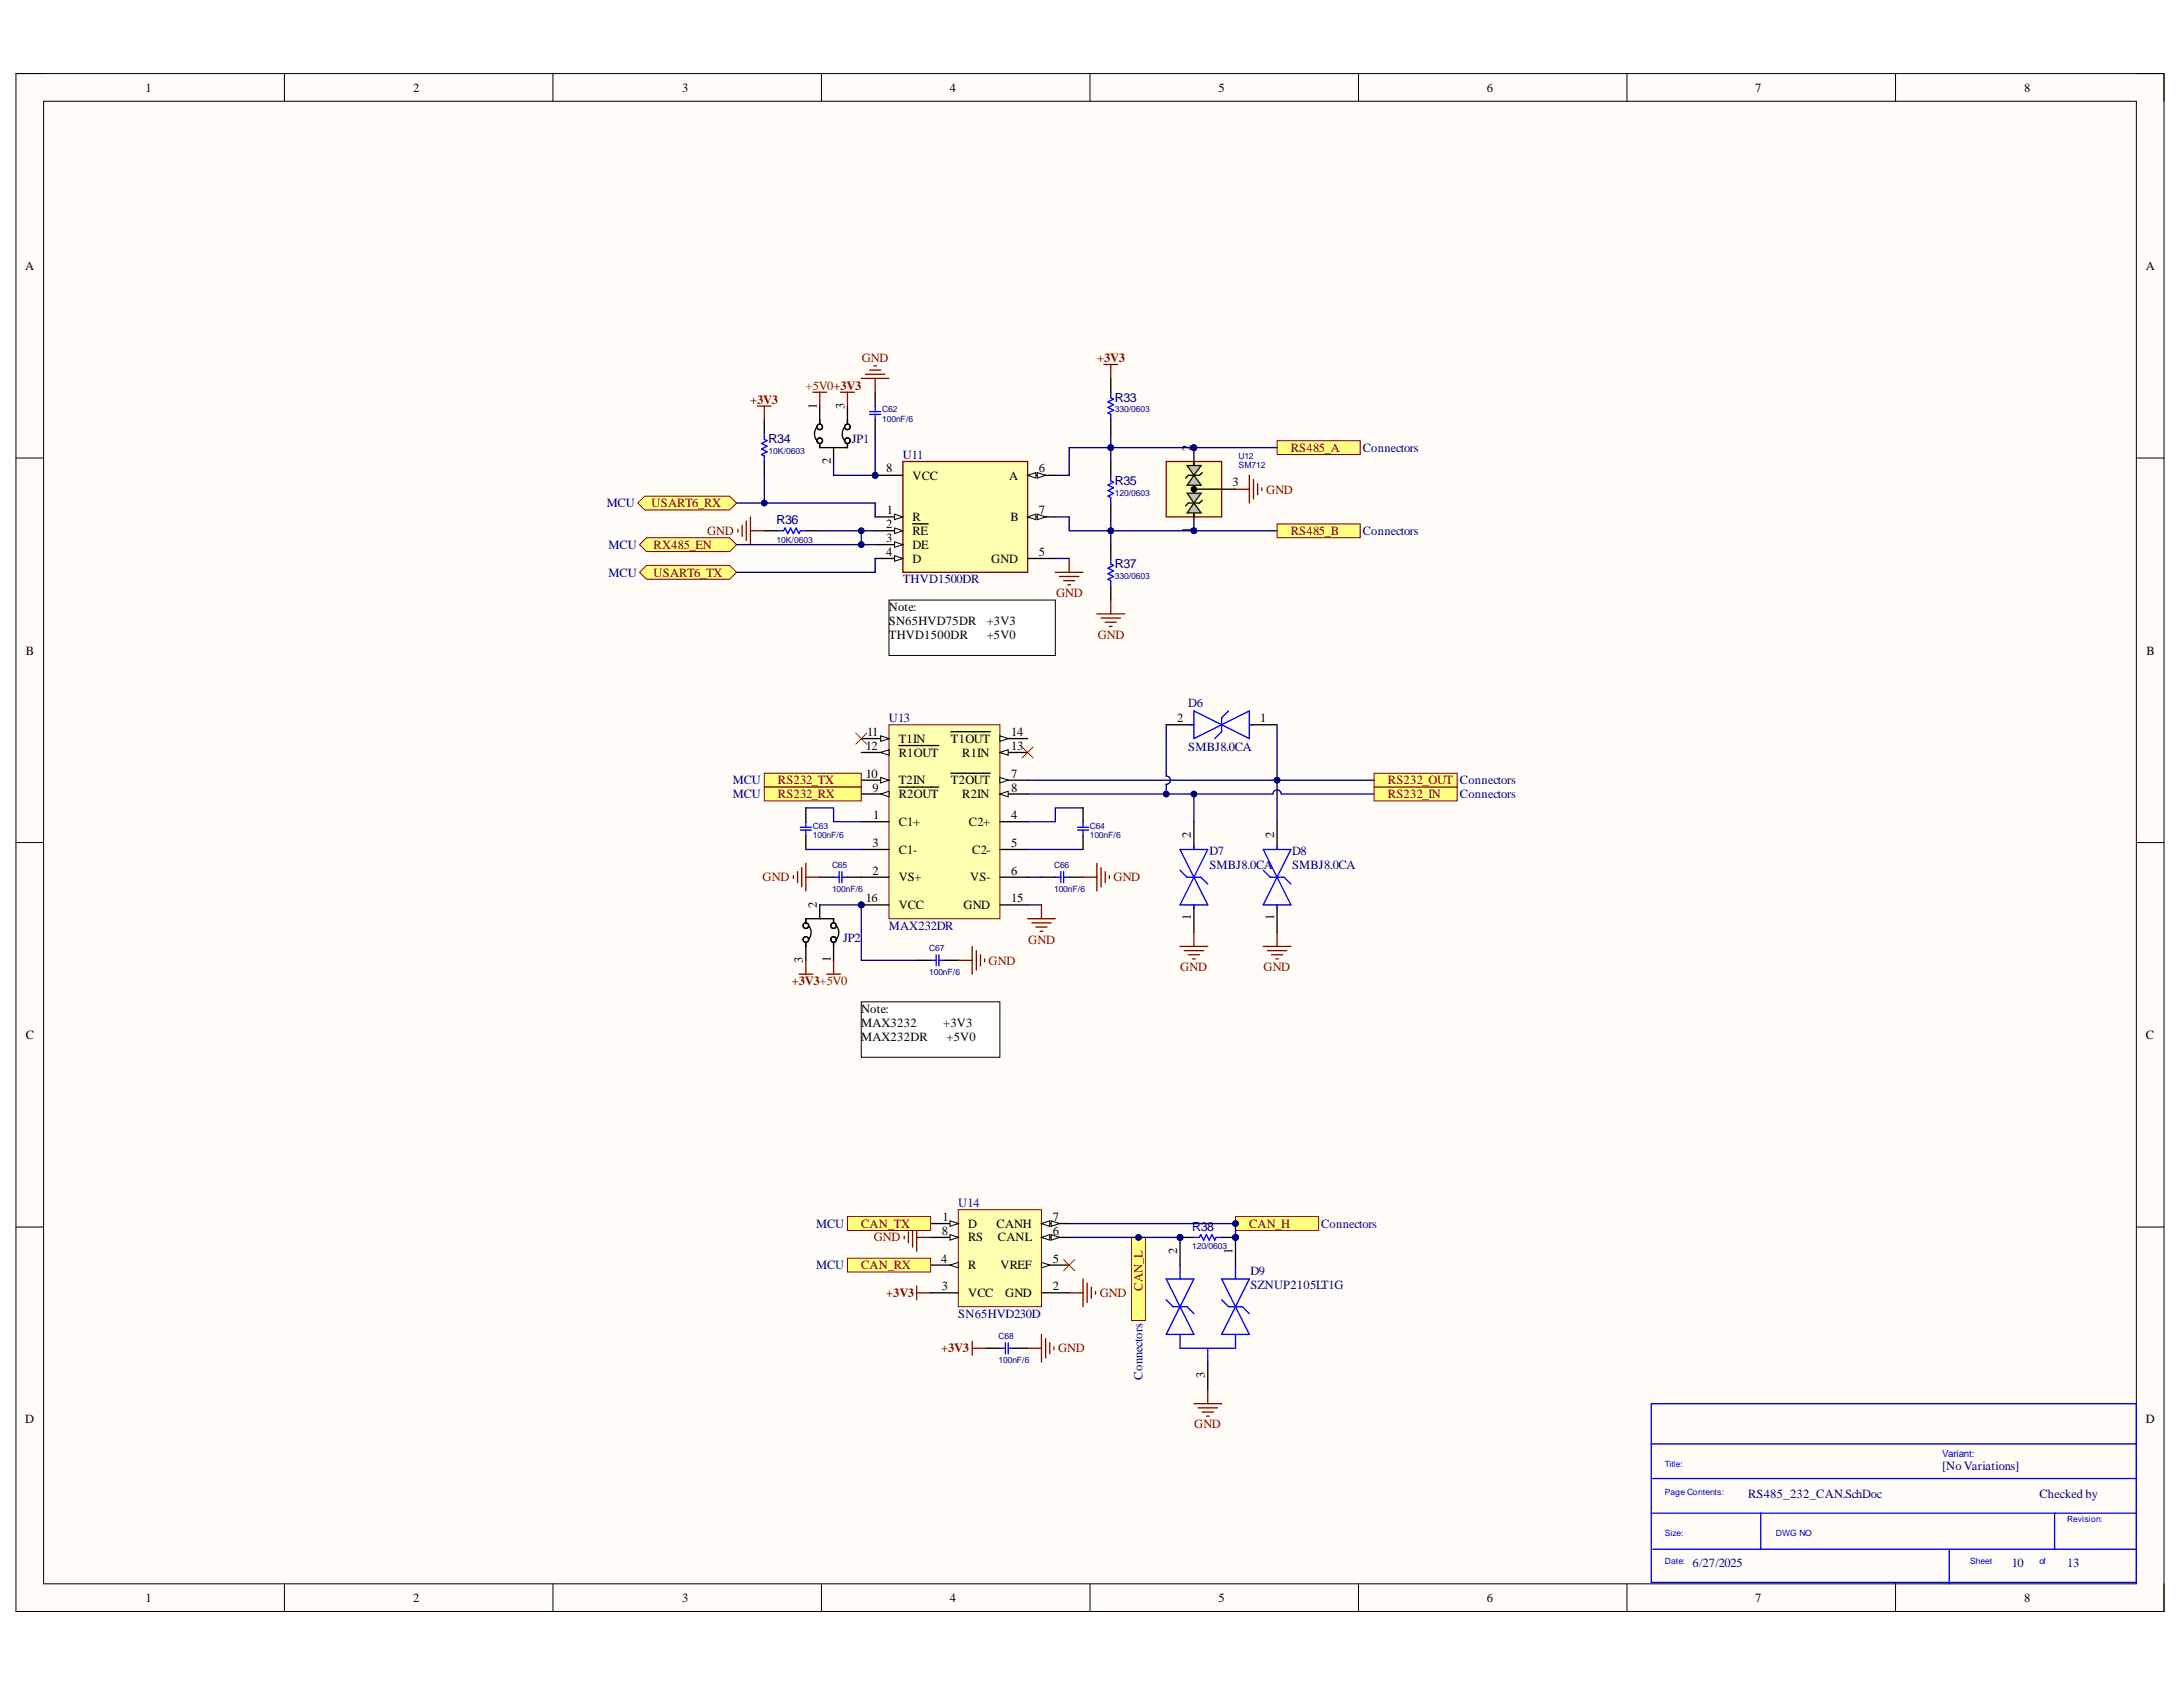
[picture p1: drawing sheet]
<svg xmlns="http://www.w3.org/2000/svg" width="279mm" height="216mm" viewBox="0 0 279 216" stroke-linecap="round" stroke-linejoin="round" font-family="sans-serif">
<defs><g id="words">
<g font-size="1.6">
<text x="18.6" y="11.8">1</text>
<text x="52.9" y="11.8">2</text>
<text x="87.3" y="11.8">3</text>
<text x="121.5" y="11.8">4</text>
<text x="156" y="11.8">5</text>
<text x="190.3" y="11.8">6</text>
<text x="224.7" y="11.8">7</text>
<text x="259.1" y="11.8">8</text>
<text x="3.2" y="34.6">A</text>
<text x="274.6" y="34.6">A</text>
<text x="104.5" y="52.3" transform="rotate(-90 104.5 52.3)">1</text>
<text x="108.1" y="52.3" transform="rotate(-90 108.1 52.3)">3</text>
<text x="106.3" y="59.4" transform="rotate(-90 106.3 59.4)">2</text>
<text x="152.4" y="57.7" transform="rotate(-90 152.4 57.7)">2</text>
<text x="113.4" y="60.5">8</text>
<text x="113.5" y="65.8">1</text>
<text x="116.8" y="61.4">VCC</text>
<text x="129.2" y="61.4">A</text>
<text x="133" y="60.5">6</text>
<text x="133" y="65.8">7</text>
<text x="157.8" y="62.2">3</text>
<text x="113.4" y="67.6">2</text>
<text x="113.4" y="71.1">4</text>
<text x="113.4" y="69.3">3</text>
<text x="116.8" y="68.5">RE</text>
<text x="116.8" y="70.3">DE</text>
<text x="116.8" y="66.7">R</text>
<text x="129.3" y="66.7">B</text>
<text x="133" y="71.1">5</text>
<text x="152.4" y="68.2" transform="rotate(-90 152.4 68.2)">1</text>
<text x="116.8" y="72">D</text>
<text x="126.9" y="72">GND</text>
<text x="3.3" y="83.8">B</text>
<text x="113.8" y="78.2">Note:</text>
<text x="113.8" y="80">SN65HVD75DR</text>
<text x="113.8" y="81.8">THVD1500DR</text>
<text x="126.3" y="81.8">+5V0</text>
<text x="126.3" y="80">+3V3</text>
<text x="274.7" y="83.8">B</text>
<text x="110.8" y="96">12</text>
<text x="111" y="94.2">11</text>
<text x="115" y="95">T1IN</text>
<text x="121.7" y="95">T1OUT</text>
<text x="129.4" y="96">13</text>
<text x="129.4" y="94.2">14</text>
<text x="150.6" y="92.4">2</text>
<text x="161.3" y="92.4">1</text>
<text x="110.8" y="99.5">10</text>
<text x="111.7" y="101.3">9</text>
<text x="115" y="100.4">T2IN</text>
<text x="115" y="96.8">R1OUT</text>
<text x="121.7" y="100.4">T2OUT</text>
<text x="123.2" y="96.8">R1IN</text>
<text x="129.4" y="99.5">7</text>
<text x="129.4" y="101.3">8</text>
<text x="111.7" y="104.9">1</text>
<text x="115" y="105.7">C1+</text>
<text x="115" y="102.1">R2OUT</text>
<text x="123.2" y="102.1">R2IN</text>
<text x="124" y="105.7">C2+</text>
<text x="129.4" y="104.9">4</text>
<text x="152.4" y="107.3" transform="rotate(-90 152.4 107.3)">2</text>
<text x="163.1" y="107.3" transform="rotate(-90 163.1 107.3)">2</text>
<text x="111.7" y="112">2</text>
<text x="111.7" y="108.4">3</text>
<text x="115" y="112.8">VS+</text>
<text x="115" y="109.2">C1-</text>
<text x="124.2" y="112.8">VS-</text>
<text x="124.4" y="109.2">C2-</text>
<text x="129.4" y="108.4">5</text>
<text x="129.4" y="112">6</text>
<text x="104.5" y="116.2" transform="rotate(-90 104.5 116.2)">2</text>
<text x="110.8" y="115.4">16</text>
<text x="115" y="116.4">VCC</text>
<text x="123.3" y="116.4">GND</text>
<text x="129.4" y="115.4">15</text>
<text x="152.4" y="117.8" transform="rotate(-90 152.4 117.8)">1</text>
<text x="163.1" y="117.8" transform="rotate(-90 163.1 117.8)">1</text>
<text x="102.8" y="123.2" transform="rotate(-90 102.8 123.2)">3</text>
<text x="106.3" y="123.1" transform="rotate(-90 106.3 123.1)">1</text>
<text x="110.2" y="129.6">Note:</text>
<text x="110.2" y="131.4">MAX3232</text>
<text x="120.7" y="131.4">+3V3</text>
<text x="3.3" y="133">C</text>
<text x="110.2" y="133.2">MAX232DR</text>
<text x="121.1" y="133.2">+5V0</text>
<text x="274.6" y="133">C</text>
<text x="120.4" y="161.6">4</text>
<text x="120.5" y="158">8</text>
<text x="120.6" y="156.3">1</text>
<text x="123.9" y="157.1">D</text>
<text x="123.9" y="158.9">RS</text>
<text x="127.6" y="157.1">CANH</text>
<text x="127.7" y="158.9">CANL</text>
<text x="134.7" y="161.6">5</text>
<text x="134.7" y="158">6</text>
<text x="134.7" y="156.3">7</text>
<text x="150.6" y="160.5" transform="rotate(-90 150.6 160.5)">2</text>
<text x="157.8" y="160.5" transform="rotate(-90 157.8 160.5)">1</text>
<text x="120.5" y="165.1">3</text>
<text x="123.9" y="166">VCC</text>
<text x="123.9" y="162.4">R</text>
<text x="128.1" y="162.4">VREF</text>
<text x="128.7" y="166">GND</text>
<text x="134.7" y="165.1">2</text>
<text x="154.2" y="176.4" transform="rotate(-90 154.2 176.4)">3</text>
<text x="3.2" y="182.1">D</text>
<text x="274.6" y="182.1">D</text>
<text x="18.6" y="205">1</text>
<text x="52.9" y="205">2</text>
<text x="87.3" y="205">3</text>
<text x="121.5" y="205">4</text>
<text x="156" y="205">5</text>
<text x="190.3" y="205">6</text>
<text x="224.7" y="205">7</text>
<text x="259.1" y="205">8</text>
</g>
<g font-size="1.6" fill="#800000">
<text x="110.3" y="46.3">GND</text>
<text x="165.2" y="57.8">RS485_A</text>
<text x="83.4" y="64.9">USART6_RX</text>
<text x="162.1" y="63.2">GND</text>
<text x="83.7" y="70.3">RX485_EN</text>
<text x="90.5" y="68.5">GND</text>
<text x="165.2" y="68.5">RS485_B</text>
<text x="83.7" y="73.8">USART6_TX</text>
<text x="135.2" y="76.4">GND</text>
<text x="140.5" y="81.8">GND</text>
<text x="99.6" y="100.4">RS232_TX</text>
<text x="177.6" y="100.4">RS232_OUT Connectors</text>
<text x="99.6" y="102.1">RS232_RX</text>
<text x="177.6" y="102.1">RS232_IN</text>
<text x="97.6" y="112.8">GND</text>
<text x="142.5" y="112.8">GND</text>
<text x="126.5" y="123.5">GND</text>
<text x="131.6" y="120.7">GND</text>
<text x="151.1" y="124.3">GND</text>
<text x="161.7" y="124.3">GND</text>
<text x="110.2" y="157.1">CAN_TX</text>
<text x="111.8" y="158.9">GND</text>
<text x="159.9" y="157.1">CAN_H</text>
<text x="110.2" y="162.4">CAN_RX</text>
<text x="140.7" y="166">GND</text>
<text x="146.2" y="165.2" transform="rotate(-90 146.2 165.2)">CAN_L</text>
<text x="135.4" y="173.1">GND</text>
<text x="152.8" y="182.8">GND</text>
</g>
<g font-size="1.6" fill="#980000">
<text x="140.4" y="46.3">+3V3</text>
<text x="96" y="51.7">+3V3</text>
<text x="103.1" y="49.9">+5V0+3V3</text>
<text x="101.3" y="126.1">+3V3+5V0</text>
<text x="113.4" y="166">+3V3</text>
<text x="120.4" y="173.1">+3V3</text>
</g>
<g font-size="1.6" fill="#000080">
<text x="142.7" y="51.5">R33</text>
<text x="98.4" y="56.7">R34</text>
<text x="109" y="56.7">JP1</text>
<text x="115.5" y="58.7">U11</text>
<text x="174.4" y="57.8">Connectors</text>
<text x="77.6" y="64.9">MCU</text>
<text x="142.7" y="62.1">R35</text>
<text x="77.9" y="70.3">MCU</text>
<text x="99.4" y="67.1">R36</text>
<text x="174.4" y="68.5">Connectors</text>
<text x="77.9" y="73.8">MCU</text>
<text x="115.5" y="74.7">THVD1500DR</text>
<text x="142.7" y="72.7">R37</text>
<text x="113.8" y="92.4">U13</text>
<text x="152.1" y="90.5">D6</text>
<text x="93.8" y="100.4">MCU</text>
<text x="152.1" y="96.1">SMBJ8.0CA</text>
<text x="93.8" y="102.1">MCU</text>
<text x="186.8" y="102.1">Connectors</text>
<text x="154.8" y="109.4">D7</text>
<text x="154.8" y="111.2">SMBJ8.0CA</text>
<text x="165.4" y="109.4">D8</text>
<text x="165.4" y="111.2">SMBJ8.0CA</text>
<text x="113.8" y="119">MAX232DR</text>
<text x="107.9" y="120.6">JP2</text>
<text x="122.6" y="154.5">U14</text>
<text x="104.5" y="157.1">MCU</text>
<text x="152.6" y="157.5">R38</text>
<text x="169.1" y="157.1">Connectors</text>
<text x="104.5" y="162.4">MCU</text>
<text x="160" y="163.2">D9</text>
<text x="160" y="165">SZNUP2105LT1G</text>
<text x="122.6" y="168.7">SN65HVD230D</text>
<text x="146.2" y="176.6" transform="rotate(-90 146.2 176.6)">Connectors</text>
<text x="223.7" y="191.7">RS485_232_CAN.SchDoc</text>
<text x="248.6" y="188.1">[No Variations]</text>
<text x="261" y="191.7">Checked by</text>
<text x="216.6" y="200.6">6/27/2025</text>
<text x="257.5" y="200.6">10</text>
<text x="264.6" y="200.6">13</text>
</g>
<text font-size="1.3" fill="#00f" x="248.6" y="186.5">Variant:</text>
<g font-size="1.1" fill="#000080">
<text x="112.9" y="52.8">C62</text>
<text x="142.7" y="52.8">330/0603</text>
<text x="98.4" y="58.1">10K/0603</text>
<text x="112.9" y="54">100nF/6</text>
<text x="158.5" y="58.7">U12</text>
<text x="158.5" y="59.9">SM712</text>
<text x="142.7" y="63.4">120/0603</text>
<text x="99.4" y="69.5">10K/0603</text>
<text x="142.7" y="74.1">330/0603</text>
<text x="104" y="107.2">100nF/6</text>
<text x="104" y="106">C63</text>
<text x="139.5" y="107.2">100nF/6</text>
<text x="139.5" y="106">C64</text>
<text x="106.5" y="111.1">C65</text>
<text x="134.9" y="111.1">C66</text>
<text x="106.5" y="114.2">100nF/6</text>
<text x="134.9" y="114.2">100nF/6</text>
<text x="118.9" y="124.8">100nF/6</text>
<text x="118.9" y="121.8">C67</text>
<text x="152.6" y="159.9">120/0603</text>
<text x="127.8" y="171.4">C68</text>
<text x="127.8" y="174.4">100nF/6</text>
</g>
<g font-size="1.1" fill="#00f">
<text x="213.1" y="187.7">Title:</text>
<text x="213.1" y="191.3">Page Contents:</text>
<text x="213.1" y="196.6">Size:</text>
<text x="227.3" y="196.6">DWG NO</text>
<text x="264.6" y="194.8">Revision:</text>
<text x="213.1" y="200.1">Date:</text>
<text x="252.1" y="200.1">Sheet</text>
<text x="261" y="200.1">of</text>
</g>
</g></defs>
<path d="M2 9.4h275v196.8h-275z" fill-rule="evenodd" fill="#fffcf8"/>
<path d="M2 9.4h275v196.8h-275z" fill="none" stroke="#000" stroke-width=".13"/>
<path d="M5.6 13h267.8v189.7h-267.8z" fill-rule="evenodd" fill="#fffcf8"/>
<g fill="none" stroke="#000" stroke-width=".13">
<path d="M2 9.4h3.6M5.6 13h267.8v189.7h-267.8zM36.4 9.4v3.6M70.8 9.4v3.6M105.1 9.4v3.6M139.5 9.4v3.6M173.9 9.4v3.6M208.2 9.4v3.6M242.6 9.4v3.6M273.4 9.4h3.6v3.6M2 58.6h3.6M273.4 58.6h3.6"/>
<path d="M2 107.8h3.6M273.4 107.8h3.6M2 157h3.6M273.4 157h3.6M36.4 202.7v3.5M70.8 202.7v3.5M105.1 202.7v3.5M139.5 202.7v3.5M173.9 202.7v3.5M208.2 202.7v3.5M242.6 202.7v3.5M277 202.7v3.5"/>
</g>
<path d="M211.3 179.6h62.1v22.9h-62.1zM211.3 184.8h62.1M211.3 193.6h62.1M211.5 198.3h61.9M211.5 189.2h61.9M225.4 193.6v4.7M249.5 198.3v4.4M263 193.6v4.7" fill="none" stroke="#00f" stroke-width=".17"/>
<path d="M94.4 67.8v.3M95 67.2v1.4M95.5 66.7v2.5M96 66.2v3.5M96 67.9h1.8" fill="none" stroke="#800000" stroke-width=".17"/>
<path d="M81.9 73.2l.8-.8h10.7l.9 .8-.9 .9h-10.7z" fill-rule="evenodd" fill="#ffff80"/>
<path d="M81.9 73.2l.8-.8h10.7l.9 .8-.9 .9h-10.7z" fill="none" stroke="#800000" stroke-width=".13"/>
<path d="M81.6 64.4l.9-.9h10.9l.9 .9-.9 .9h-10.9z" fill-rule="evenodd" fill="#ffff80"/>
<path d="M81.6 64.4l.9-.9h10.9l.9 .9-.9 .9h-10.9z" fill="none" stroke="#800000" stroke-width=".13"/>
<path d="M97.8 53.7v1.8M97.8 59.1v1.7" fill="none" stroke="#000" stroke-width=".17"/>
<path d="M97.8 55.5v.7l.4 .2-.7 .4 .7 .3-.7 .4 .7 .3-.7 .4 .3 .2v.7" fill="none" stroke="#00f" stroke-width=".17"/>
<path d="M96.9 52h1.8M97.8 52v1.7" fill="none" stroke="#980000" stroke-width=".17"/>
<path d="M81.9 69.7l.8-.9h10.7l.9 .9-.9 .9h-10.7z" fill-rule="evenodd" fill="#ffff80"/>
<path d="M81.9 69.7l.8-.9h10.7l.9 .9-.9 .9h-10.7z" fill="none" stroke="#800000" stroke-width=".13"/>
<path d="M142.2 48.4v1.8M142.2 53.7v1.8M142.2 59.1v1.7M97.8 67.9h1.8M103.1 67.9h1.8M142.2 64.4v1.8M142.2 69.7v1.8M142.2 75v1.8" fill="none" stroke="#000" stroke-width=".17"/>
<path d="M142.2 50.2v.7l.3 .2-.7 .3 .7 .4-.7 .3 .7 .4-.7 .4 .4 .1v.7M99.6 67.9h.7l.2-.3 .3 .7 .4-.7 .3 .7 .4-.7 .4 .7 .1-.4h.7M142.2 60.8v.7l.3 .2-.7 .4 .7 .3-.7 .4 .7 .3-.7 .4 .4 .2v.7M142.2 71.5v.7l.3 .2-.7 .3 .7 .4-.7 .3 .7 .4-.7 .3 .4 .2v.7" fill="none" stroke="#00f" stroke-width=".17"/>
<path d="M141.3 46.6h1.8M142.2 46.6v1.8" fill="none" stroke="#980000" stroke-width=".17"/>
<path d="M140.4 78.6h3.5M140.9 79.1h2.5M141.5 79.6h1.4M142.2 76.8v1.8M142 80.2h.3" fill="none" stroke="#800000" stroke-width=".17"/>
<circle cx="152.8" cy="67.9" r=".36" fill="#000080"/>
<circle cx="152.8" cy="67.9" r=".36" fill="none" stroke="#000080" stroke-width=".13"/>
<circle cx="152.8" cy="57.3" r=".35" fill="#000080"/>
<circle cx="152.8" cy="57.3" r=".35" fill="none" stroke="#000080" stroke-width=".13"/>
<path d="M149.3 59.1h7.1v7.1h-7.1z" fill-rule="evenodd" fill="#ffffb0"/>
<path d="M149.3 59.1h7.1v7.1h-7.1z" fill="none" stroke="#800000" stroke-width=".17"/>
<path d="M152.8 66.2v1.7" fill="none" stroke="#000" stroke-width=".17"/>
<circle cx="152.8" cy="67.9" r=".36" fill="#000080"/>
<circle cx="152.8" cy="67.9" r=".36" fill="none" stroke="#000080" stroke-width=".13"/>
<path d="M152.8 57.3v1.8" fill="none" stroke="#000" stroke-width=".17"/>
<circle cx="152.8" cy="57.3" r=".35" fill="#000080"/>
<circle cx="152.8" cy="57.3" r=".35" fill="none" stroke="#000080" stroke-width=".13"/>
<path d="M152.8 59.1v7.1M152.8 62.6h5.3M153.9 64l-.4 .4h-1.4l-.4 .3" fill="none" stroke="#000" stroke-width=".17"/>
<circle cx="152.8" cy="62.6" r=".35" fill="#000"/>
<circle cx="152.8" cy="62.6" r=".35" fill="none" stroke="#000" stroke-width=".13"/>
<path d="M151.9 63.1h1.8l-.9 1.3z" fill="#c0c0c0"/>
<path d="M151.9 63.1h1.8l-.9 1.3z" fill="none" stroke="#101010" stroke-width=".17"/>
<path d="M152.8 64.4l.9 1.2h-1.8z" fill="#c0c0c0"/>
<path d="M152.8 64.4l.9 1.2h-1.8z" fill="none" stroke="#101010" stroke-width=".17"/>
<path d="M152.8 59.1v3.5M153.9 60.5l-.4 .3h-1.4l-.4 .4" fill="none" stroke="#000" stroke-width=".17"/>
<path d="M151.9 59.6h1.8l-.9 1.2z" fill="#c0c0c0"/>
<path d="M151.9 59.6h1.8l-.9 1.2z" fill="none" stroke="#101010" stroke-width=".17"/>
<path d="M152.8 60.8l.9 1.3h-1.8z" fill="#c0c0c0"/>
<path d="M152.8 60.8l.9 1.3h-1.8z" fill="none" stroke="#101010" stroke-width=".17"/>
<g fill="none" stroke="#800000" stroke-width=".17">
<path d="M110.2 48.4h3.6M110.8 47.9h2.5M111.3 47.4h1.4M111.8 46.8h.4M112 48.4v1.8M135.1 73.2h3.5M135.6 73.8h2.5M136.1 74.3h1.5M136.7 74.8h.3M136.8 71.5v1.7M158.1 62.6h1.8M159.9 60.8v3.6"/>
<path d="M160.4 61.4v2.5M161 61.9v1.4M161.5 62.4v.4"/>
</g>
<path d="M111.3 53h1.4M111.3 52.7h1.4M112 52v.7M112 53v.7" fill="none" stroke="#00f" stroke-width=".17"/>
<path d="M112 50.2v1.8M112 53.7v1.8" fill="none" stroke="#000" stroke-width=".17"/>
<circle cx="112" cy="60.8" r=".35" fill="#000080"/>
<circle cx="112" cy="60.8" r=".35" fill="none" stroke="#000080" stroke-width=".13"/>
<path d="M115.6 59.1h15.9v14.1h-15.9z" fill-rule="evenodd" fill="#ffffb0"/>
<path d="M115.6 59.1h15.9v14.1h-15.9z" fill="none" stroke="#800000" stroke-width=".17"/>
<path d="M112 60.8h3.6" fill="none" stroke="#000" stroke-width=".17"/>
<circle cx="112" cy="60.8" r=".35" fill="#000080"/>
<circle cx="112" cy="60.8" r=".35" fill="none" stroke="#000080" stroke-width=".13"/>
<path d="M112 67.9h3.6" fill="none" stroke="#000" stroke-width=".17"/>
<path d="M114.5 67.6l1.1 .3-1.1 .4z" fill="#f8fcff"/>
<path d="M114.5 67.6l1.1 .3-1.1 .4z" fill="none" stroke="#000" stroke-width=".13"/>
<path d="M116.8 67h2M131.5 60.8h3.6" fill="none" stroke="#000" stroke-width=".17"/>
<path d="M131.5 60.8l1.1-.3v.7z" fill="#f8fcff"/>
<path d="M131.5 60.8l1.1-.3v.7z" fill="none" stroke="#000" stroke-width=".13"/>
<path d="M132.8 60.5l1 .3-1 .4z" fill="#f8fcff"/>
<path d="M132.8 60.5l1 .3-1 .4z" fill="none" stroke="#000" stroke-width=".13"/>
<path d="M131.5 66.2h3.6" fill="none" stroke="#000" stroke-width=".17"/>
<path d="M131.5 66.2l1.1-.4v.7z" fill="#f8fcff"/>
<path d="M131.5 66.2l1.1-.4v.7z" fill="none" stroke="#000" stroke-width=".13"/>
<path d="M132.8 65.8l1 .4-1 .3z" fill="#f8fcff"/>
<path d="M132.8 65.8l1 .4-1 .3z" fill="none" stroke="#000" stroke-width=".13"/>
<path d="M112 71.5h3.6" fill="none" stroke="#000" stroke-width=".17"/>
<path d="M114.5 71.1l1.1 .4-1.1 .3z" fill="#f8fcff"/>
<path d="M114.5 71.1l1.1 .4-1.1 .3z" fill="none" stroke="#000" stroke-width=".13"/>
<path d="M112 69.7h3.6" fill="none" stroke="#000" stroke-width=".17"/>
<path d="M114.5 69.3l1.1 .4-1.1 .4z" fill="#f8fcff"/>
<path d="M114.5 69.3l1.1 .4-1.1 .4z" fill="none" stroke="#000" stroke-width=".13"/>
<path d="M112 66.2h3.6" fill="none" stroke="#000" stroke-width=".17"/>
<path d="M114.5 65.8l1.1 .4-1.1 .3z" fill="#f8fcff"/>
<path d="M114.5 65.8l1.1 .4-1.1 .3z" fill="none" stroke="#000" stroke-width=".13"/>
<g fill="none" stroke="#000" stroke-width=".17">
<path d="M104.6 54.6l-.2 .3a1.36 1.36 0 0 0 .2 1.5M104.9 52v2.3M104.9 56.8v.5h3.6v-.5M106.7 57.3v1.8M108.1 54.6l-.1 .3a1.36 1.36 0 0 0 .1 1.5M108.5 52v2.3M131.5 71.5h3.6"/>
<circle cx="104.9" cy="56.4" r=".36"/>
<circle cx="104.9" cy="54.6" r=".35"/>
<circle cx="108.5" cy="56.4" r=".36"/>
<circle cx="108.5" cy="54.6" r=".35"/>
</g>
<path d="M104 50.2h1.8M104.9 50.2v1.8M107.6 50.2h1.8M108.5 50.2v1.8" fill="none" stroke="#980000" stroke-width=".17"/>
<path d="M113.8 76.8h21.3v7.1h-21.3z" fill-rule="evenodd" fill="#fff"/>
<path d="M113.8 76.8h21.3v7.1h-21.3z" fill="none" stroke="#000" stroke-width=".13"/>
<path d="M102.3 124.7h1.7M103.1 122.9v1.8M105.8 124.7h1.8M106.7 122.9v1.8" fill="none" stroke="#980000" stroke-width=".17"/>
<g fill="none" stroke="#000" stroke-width=".17">
<path d="M103.1 118.1v-.5h3.6v.5M103.5 118.5a1.42 1.42 0 0 1 0 1.7M104.9 115.8v1.8M107 118.5a1.42 1.42 0 0 1 0 1.7M103.1 120.6v2.3M106.7 120.6v2.3"/>
<circle cx="103.1" cy="118.5" r=".35"/>
<circle cx="106.7" cy="118.5" r=".35"/>
<circle cx="103.1" cy="120.2" r=".36"/>
<circle cx="106.7" cy="120.2" r=".36"/>
</g>
<circle cx="110.2" cy="115.8" r=".35" fill="#000080"/>
<circle cx="110.2" cy="115.8" r=".35" fill="none" stroke="#000080" stroke-width=".13"/>
<path d="M113.8 92.8h14.2v24.8h-14.2z" fill-rule="evenodd" fill="#ffffb0"/>
<path d="M113.8 92.8h14.2v24.8h-14.2z" fill="none" stroke="#800000" stroke-width=".13"/>
<path d="M110.2 105.2h3.6M110.2 112.3h3.6M110.2 108.7h3.6M110.2 115.8h3.6M128 105.2h3.5M128 112.3h3.5M128 108.7h3.5M128 115.8h3.5" fill="none" stroke="#000" stroke-width=".17"/>
<circle cx="110.2" cy="115.8" r=".35" fill="#000080"/>
<circle cx="110.2" cy="115.8" r=".35" fill="none" stroke="#000080" stroke-width=".13"/>
<path d="M128 99.8h3.5" fill="none" stroke="#000" stroke-width=".17"/>
<path d="M128 99.5l1 .3-1 .4z" fill="#f8fcff"/>
<path d="M128 99.5l1 .3-1 .4z" fill="none" stroke="#000" stroke-width=".13"/>
<path d="M121.7 99h5M128 101.6h3.5" fill="none" stroke="#000" stroke-width=".17"/>
<path d="M128 101.6l1-.3v.7z" fill="#f8fcff"/>
<path d="M128 101.6l1-.3v.7z" fill="none" stroke="#000" stroke-width=".13"/>
<path d="M110.2 101.6h3.6" fill="none" stroke="#000" stroke-width=".17"/>
<path d="M112.7 101.6l1.1-.3v.7z" fill="#f8fcff"/>
<path d="M112.7 101.6l1.1-.3v.7z" fill="none" stroke="#000" stroke-width=".13"/>
<path d="M110.2 99.8h3.6M115 100.7h5.1" fill="none" stroke="#000" stroke-width=".17"/>
<path d="M112.7 99.5l1.1 .3-1.1 .4z" fill="#f8fcff"/>
<path d="M112.7 99.5l1.1 .3-1.1 .4z" fill="none" stroke="#000" stroke-width=".13"/>
<path d="M110.2 94.5h3.6" fill="none" stroke="#000" stroke-width=".17"/>
<path d="M112.7 94.2l1.1 .3-1.1 .4z" fill="#f8fcff"/>
<path d="M112.7 94.2l1.1 .3-1.1 .4z" fill="none" stroke="#000" stroke-width=".13"/>
<path d="M110.2 96.3h3.6" fill="none" stroke="#000" stroke-width=".17"/>
<path d="M112.7 96.3l1.1-.4v.8z" fill="#f8fcff"/>
<path d="M112.7 96.3l1.1-.4v.8z" fill="none" stroke="#000" stroke-width=".13"/>
<path d="M115 95.4h5.1M128 96.3h3.5" fill="none" stroke="#000" stroke-width=".17"/>
<path d="M128 96.3l1-.4v.8z" fill="#f8fcff"/>
<path d="M128 96.3l1-.4v.8z" fill="none" stroke="#000" stroke-width=".13"/>
<path d="M128 94.5h3.5" fill="none" stroke="#000" stroke-width=".17"/>
<path d="M128 94.2l1 .3-1 .4z" fill="#f8fcff"/>
<path d="M128 94.2l1 .3-1 .4z" fill="none" stroke="#000" stroke-width=".13"/>
<path d="M121.7 93.6h5M117.3 122.9h1.8M120.9 122.9h1.8" fill="none" stroke="#000" stroke-width=".17"/>
<path d="M119.1 122.9h.7M119.8 122.2v1.4M120.2 122.9h.7M120.2 122.2v1.4" fill="none" stroke="#00f" stroke-width=".17"/>
<path d="M122.7 122.9h1.7M124.4 121.1v3.6M125 121.7v2.4M125.5 122.2v1.4M126 122.7v.4" fill="none" stroke="#800000" stroke-width=".17"/>
<path d="M110.2 128.2h17.8v7.1h-17.8z" fill-rule="evenodd" fill="#fff"/>
<path d="M110.2 128.2h17.8v7.1h-17.8z" fill="none" stroke="#000" stroke-width=".13"/>
<g fill="none" stroke="#800000" stroke-width=".17">
<path d="M101.5 112.1v.3M102.1 111.5v1.5M102.6 111v2.5M103.1 110.5v3.5M103.1 112.3h1.8M131.5 117.6h3.6M132.1 118.1h2.4M132.6 118.6h1.4M133.1 119.2h.4M133.3 115.8v1.8M138.6 112.3h1.8M140.4 110.5v3.5"/>
<path d="M140.9 111v2.5M141.5 111.5v1.5M142 112.1v.3"/>
</g>
<g fill="none" stroke="#00f" stroke-width=".17">
<path d="M102.4 106.2h1.4M102.4 105.9h1.4M103.1 105.2v.7M103.1 106.2v.7M106.7 112.3h.7M107.4 111.5v1.5M107.8 111.5v1.5M107.8 112.3h.7M135.1 112.3h.7M135.8 111.5v1.5M136.1 112.3h.7M136.1 111.5v1.5"/>
<path d="M137.9 106.2h1.4M137.9 105.9h1.4M138.6 105.2v.7M138.6 106.2v.7"/>
</g>
<path d="M103.1 103.4v1.8M103.1 106.9v1.8M104.9 112.3h1.8M108.5 112.3h1.7M133.3 112.3h1.8M136.8 112.3h1.8M138.6 103.4v1.8M138.6 106.9v1.8" fill="none" stroke="#000" stroke-width=".17"/>
<path d="M97.8 99h12.4v1.7h-12.4z" fill-rule="evenodd" fill="#ffff80"/>
<path d="M97.8 99h12.4v1.7h-12.4z" fill="none" stroke="#800000" stroke-width=".13"/>
<path d="M97.8 100.7h12.4v1.8h-12.4z" fill-rule="evenodd" fill="#ffff80"/>
<path d="M97.8 100.7h12.4v1.8h-12.4z" fill="none" stroke="#800000" stroke-width=".13"/>
<path d="M122.7 154.8h10.6v12.4h-10.6z" fill-rule="evenodd" fill="#ffffb0"/>
<path d="M122.7 154.8h10.6v12.4h-10.6z" fill="none" stroke="#800000" stroke-width=".13"/>
<path d="M119.1 156.6h3.6" fill="none" stroke="#000" stroke-width=".17"/>
<path d="M121.6 156.2l1.1 .4-1.1 .3z" fill="#f8fcff"/>
<path d="M121.6 156.2l1.1 .4-1.1 .3z" fill="none" stroke="#000" stroke-width=".13"/>
<path d="M119.1 165.5h3.6M119.1 161.9h3.6M133.3 165.5h3.5" fill="none" stroke="#000" stroke-width=".17"/>
<path d="M121.6 161.9l1.1-.3v.7z" fill="#f8fcff"/>
<path d="M121.6 161.9l1.1-.3v.7z" fill="none" stroke="#000" stroke-width=".13"/>
<path d="M133.3 161.9h3.5" fill="none" stroke="#000" stroke-width=".17"/>
<path d="M133.3 161.6l1.1 .3-1.1 .4z" fill="#f8fcff"/>
<path d="M133.3 161.6l1.1 .3-1.1 .4z" fill="none" stroke="#000" stroke-width=".13"/>
<path d="M133.3 158.4h3.5" fill="none" stroke="#000" stroke-width=".17"/>
<path d="M133.3 158.4l1.1-.4v.7z" fill="#f8fcff"/>
<path d="M133.3 158.4l1.1-.4v.7z" fill="none" stroke="#000" stroke-width=".13"/>
<path d="M134.5 158l1.1 .4-1.1 .3z" fill="#f8fcff"/>
<path d="M134.5 158l1.1 .4-1.1 .3z" fill="none" stroke="#000" stroke-width=".13"/>
<path d="M133.3 156.6h3.5" fill="none" stroke="#000" stroke-width=".17"/>
<path d="M133.3 156.6l1.1-.4v.7z" fill="#f8fcff"/>
<path d="M133.3 156.6l1.1-.4v.7z" fill="none" stroke="#000" stroke-width=".13"/>
<path d="M134.5 156.2l1.1 .4-1.1 .3z" fill="#f8fcff"/>
<path d="M134.5 156.2l1.1 .4-1.1 .3z" fill="none" stroke="#000" stroke-width=".13"/>
<path d="M119.1 158.4h3.6" fill="none" stroke="#000" stroke-width=".17"/>
<path d="M121.6 158l1.1 .4-1.1 .3z" fill="#f8fcff"/>
<path d="M121.6 158l1.1 .4-1.1 .3z" fill="none" stroke="#000" stroke-width=".13"/>
<circle cx="158.1" cy="158.4" r=".36" fill="#000080"/>
<circle cx="158.1" cy="158.4" r=".36" fill="none" stroke="#000080" stroke-width=".13"/>
<circle cx="151" cy="158.4" r=".36" fill="#000080"/>
<circle cx="151" cy="158.4" r=".36" fill="none" stroke="#000080" stroke-width=".13"/>
<path d="M149.3 163.7l3.5 7.1h-3.5l3.5-7.1zM149.3 166.3l.8 .9h1.8l.9 .9M151 170.8v1.7h7.1v-1.7M151 161.9v1.8M154.6 172.6v1.7M156.4 163.7h3.5l-3.5 7.1h3.5zM156.4 166.3l.8 .9h1.8l.9 .9M158.1 161.9v1.8" fill="none" stroke="#00f" stroke-width=".17"/>
<path d="M158.1 158.4v3.5" fill="none" stroke="#000" stroke-width=".17"/>
<circle cx="158.1" cy="158.4" r=".36" fill="#000080"/>
<circle cx="158.1" cy="158.4" r=".36" fill="none" stroke="#000080" stroke-width=".13"/>
<path d="M151 158.4v3.5" fill="none" stroke="#000" stroke-width=".17"/>
<circle cx="151" cy="158.4" r=".36" fill="#000080"/>
<circle cx="151" cy="158.4" r=".36" fill="none" stroke="#000080" stroke-width=".13"/>
<path d="M149.3 92.8h3.5M159.9 92.8h3.5M152.8 105.2v3.5M152.8 115.8v3.6M163.4 105.2v3.5M163.4 115.8v3.6M126.2 172.5h1.8M129.7 172.5h1.8M154.6 174.3v3.6" fill="none" stroke="#000" stroke-width=".17"/>
<g fill="none" stroke="#00f" stroke-width=".17">
<path d="M152.3 92.8h.5M152.8 91l7.1 3.5v-3.5l-7.1 3.5zM157.2 91l-.8 .9v1.7l-.9 .9M159.9 92.8h.5M151 108.7h3.6l-3.6 7.1h3.6zM151 111.4l.9 .9h1.8l.9 .8M152.8 108.2v.5M152.8 115.8v.5M161.7 111.4l.9 .9h1.7l.9 .8M161.7 108.7h3.5l-1.8 3.6zM163.4 112.3l1.8 3.5h-3.5zM163.4 108.2v.5"/>
<path d="M163.4 115.8v.5M128 172.5h.7M128.7 171.8v1.5M129 172.5h.7M129 171.8v1.5"/>
</g>
<g fill="none" stroke="#800000" stroke-width=".17">
<path d="M152.8 119.4v1.7M163.4 119.4v1.7M151 121.1h3.6M151.6 121.7h2.4M152.1 122.2h1.4M152.6 122.7h.4M161.7 121.1h3.5M162.2 121.7h2.5M162.7 122.2h1.5M163.3 122.7h.3M131.5 172.5h1.8M133.3 170.8v3.5"/>
<path d="M133.8 171.3v2.5M134.4 171.8v1.5M134.9 172.4v.3M136.8 165.5h1.8M138.6 163.7v3.5M139.1 164.2v2.5M139.7 164.7v1.5M140.2 165.3v.3M152.8 179.6h3.6M154.6 177.9v1.7M153.3 180.2h2.5M153.9 180.7h1.4"/>
<path d="M154.4 181.2h.4"/>
</g>
<path d="M117.3 164.6v1.7M117.3 165.5h1.8M124.4 172.5h1.8M124.4 171.7v1.7" fill="none" stroke="#980000" stroke-width=".17"/>
<path d="M136.1 161.2l1.5 1.4M137.6 161.2l-1.5 1.4" fill="none" stroke="#f00" stroke-width=".13"/>
<circle cx="158.1" cy="158.4" r=".36" fill="#000080"/>
<circle cx="158.1" cy="158.4" r=".36" fill="none" stroke="#000080" stroke-width=".13"/>
<circle cx="151" cy="158.4" r=".36" fill="#000080"/>
<circle cx="151" cy="158.4" r=".36" fill="none" stroke="#000080" stroke-width=".13"/>
<path d="M156.4 158.4h1.7" fill="none" stroke="#000" stroke-width=".17"/>
<circle cx="158.1" cy="158.4" r=".36" fill="#000080"/>
<circle cx="158.1" cy="158.4" r=".36" fill="none" stroke="#000080" stroke-width=".13"/>
<path d="M151 158.4h1.8" fill="none" stroke="#000" stroke-width=".17"/>
<circle cx="151" cy="158.4" r=".36" fill="#000080"/>
<circle cx="151" cy="158.4" r=".36" fill="none" stroke="#000080" stroke-width=".13"/>
<path d="M152.8 158.4h.7l.2-.4 .3 .7 .4-.7 .4 .7 .3-.7 .4 .7 .1-.3h.8" fill="none" stroke="#00f" stroke-width=".17"/>
<path d="M115.7 158.2v.3M116.3 157.7v1.4M116.8 157.1v2.5M117.3 156.6v3.5M117.3 158.4h1.8" fill="none" stroke="#800000" stroke-width=".17"/>
<path d="M108.5 155.7h10.6v1.8h-10.6z" fill-rule="evenodd" fill="#ffff80"/>
<path d="M108.5 155.7h10.6v1.8h-10.6z" fill="none" stroke="#800000" stroke-width=".13"/>
<path d="M108.5 161h10.6v1.8h-10.6z" fill-rule="evenodd" fill="#ffff80"/>
<path d="M108.5 161h10.6v1.8h-10.6z" fill="none" stroke="#800000" stroke-width=".13"/>
<path d="M109.5 93.8l1.4 1.4M110.9 93.8l-1.4 1.4M130.8 95.6l1.4 1.4M132.2 95.6l-1.4 1.4" fill="none" stroke="#f00" stroke-width=".13"/>
<path d="M163.4 56.4h10.7v1.8h-10.7z" fill-rule="evenodd" fill="#ffff80"/>
<path d="M163.4 56.4h10.7v1.8h-10.7z" fill="none" stroke="#800000" stroke-width=".13"/>
<path d="M163.4 67h10.7v1.8h-10.7z" fill-rule="evenodd" fill="#ffff80"/>
<path d="M163.4 67h10.7v1.8h-10.7z" fill="none" stroke="#800000" stroke-width=".13"/>
<path d="M175.9 99h10.6v1.7h-10.6z" fill-rule="evenodd" fill="#ffff80"/>
<path d="M175.9 99h10.6v1.7h-10.6z" fill="none" stroke="#980000" stroke-width=".13"/>
<path d="M175.9 100.7h10.6v1.8h-10.6z" fill-rule="evenodd" fill="#ffff80"/>
<path d="M175.9 100.7h10.6v1.8h-10.6z" fill="none" stroke="#980000" stroke-width=".13"/>
<path d="M158.1 155.7h10.7v1.8h-10.7z" fill-rule="evenodd" fill="#ffff80"/>
<path d="M158.1 155.7h10.7v1.8h-10.7z" fill="none" stroke="#980000" stroke-width=".13"/>
<circle cx="158.1" cy="156.6" r=".36" fill="#000080"/>
<circle cx="158.1" cy="156.6" r=".36" fill="none" stroke="#000080" stroke-width=".13"/>
<path d="M144.8 158.4h1.8v10.6h-1.8z" fill-rule="evenodd" fill="#ffff80"/>
<path d="M144.8 158.4h1.8v10.6h-1.8z" fill="none" stroke="#980000" stroke-width=".13"/>
<circle cx="145.7" cy="158.4" r=".35" fill="#000080"/>
<circle cx="145.7" cy="158.4" r=".35" fill="none" stroke="#000080" stroke-width=".13"/>
<path d="M97.8 60.8v3.6" fill="none" stroke="#000080" stroke-width=".17"/>
<circle cx="97.8" cy="64.4" r=".35" fill="#000080"/>
<circle cx="97.8" cy="64.4" r=".35" fill="none" stroke="#000080" stroke-width=".13"/>
<path d="M142.2 57.3h21.2" fill="none" stroke="#000080" stroke-width=".17"/>
<circle cx="152.8" cy="57.3" r=".35" fill="#000080"/>
<circle cx="152.8" cy="57.3" r=".35" fill="none" stroke="#000080" stroke-width=".13"/>
<circle cx="142.2" cy="57.3" r=".35" fill="#000080"/>
<circle cx="142.2" cy="57.3" r=".35" fill="none" stroke="#000080" stroke-width=".13"/>
<path d="M142.2 67.9h21.2" fill="none" stroke="#000080" stroke-width=".17"/>
<circle cx="142.2" cy="67.9" r=".36" fill="#000080"/>
<circle cx="142.2" cy="67.9" r=".36" fill="none" stroke="#000080" stroke-width=".13"/>
<circle cx="152.8" cy="67.9" r=".36" fill="#000080"/>
<circle cx="152.8" cy="67.9" r=".36" fill="none" stroke="#000080" stroke-width=".13"/>
<path d="M135.1 71.5h1.7M142.2 66.2v3.5" fill="none" stroke="#000080" stroke-width=".17"/>
<circle cx="142.2" cy="67.9" r=".36" fill="#000080"/>
<circle cx="142.2" cy="67.9" r=".36" fill="none" stroke="#000080" stroke-width=".13"/>
<path d="M142.2 55.5v3.6" fill="none" stroke="#000080" stroke-width=".17"/>
<circle cx="142.2" cy="57.3" r=".35" fill="#000080"/>
<circle cx="142.2" cy="57.3" r=".35" fill="none" stroke="#000080" stroke-width=".13"/>
<path d="M104.9 67.9h7.1" fill="none" stroke="#000080" stroke-width=".17"/>
<circle cx="110.2" cy="67.9" r=".36" fill="#000080"/>
<circle cx="110.2" cy="67.9" r=".36" fill="none" stroke="#000080" stroke-width=".13"/>
<path d="M110.2 67.9v1.8" fill="none" stroke="#000080" stroke-width=".17"/>
<circle cx="110.2" cy="67.9" r=".36" fill="#000080"/>
<circle cx="110.2" cy="67.9" r=".36" fill="none" stroke="#000080" stroke-width=".13"/>
<circle cx="110.2" cy="69.7" r=".35" fill="#000080"/>
<circle cx="110.2" cy="69.7" r=".35" fill="none" stroke="#000080" stroke-width=".13"/>
<path d="M94.3 64.4h17.7v1.8M112 71.5v1.7h-17.7" fill="none" stroke="#000080" stroke-width=".17"/>
<circle cx="97.8" cy="64.4" r=".35" fill="#000080"/>
<circle cx="97.8" cy="64.4" r=".35" fill="none" stroke="#000080" stroke-width=".13"/>
<path d="M142.2 57.3h-5.4v3.5h-1.7" fill="none" stroke="#000080" stroke-width=".17"/>
<circle cx="142.2" cy="57.3" r=".35" fill="#000080"/>
<circle cx="142.2" cy="57.3" r=".35" fill="none" stroke="#000080" stroke-width=".13"/>
<path d="M135.1 66.2h1.7v1.7h5.4" fill="none" stroke="#000080" stroke-width=".17"/>
<circle cx="142.2" cy="67.9" r=".36" fill="#000080"/>
<circle cx="142.2" cy="67.9" r=".36" fill="none" stroke="#000080" stroke-width=".13"/>
<path d="M94.3 69.7h17.7" fill="none" stroke="#000080" stroke-width=".17"/>
<circle cx="110.2" cy="69.7" r=".35" fill="#000080"/>
<circle cx="110.2" cy="69.7" r=".35" fill="none" stroke="#000080" stroke-width=".13"/>
<path d="M106.7 59.1v1.7h5.3" fill="none" stroke="#000080" stroke-width=".17"/>
<circle cx="112" cy="60.8" r=".35" fill="#000080"/>
<circle cx="112" cy="60.8" r=".35" fill="none" stroke="#000080" stroke-width=".13"/>
<path d="M104.9 115.8h5.3" fill="none" stroke="#000080" stroke-width=".17"/>
<circle cx="110.2" cy="115.8" r=".35" fill="#000080"/>
<circle cx="110.2" cy="115.8" r=".35" fill="none" stroke="#000080" stroke-width=".13"/>
<path d="M131.5 99.9h44.4M103.1 103.4h3.6v1.8h3.5M103.1 108.7h7.1M131.5 115.8h1.8M131.5 108.7h7.1M131.5 112.3h1.8M138.6 103.4h-3.5v1.8h-3.6" fill="none" stroke="#000080" stroke-width=".17"/>
<circle cx="163.4" cy="99.8" r=".35" fill="#000080"/>
<circle cx="163.4" cy="99.8" r=".35" fill="none" stroke="#000080" stroke-width=".13"/>
<path d="M163.4 99.8v5.4" fill="none" stroke="#000080" stroke-width=".17"/>
<circle cx="163.4" cy="99.8" r=".35" fill="#000080"/>
<circle cx="163.4" cy="99.8" r=".35" fill="none" stroke="#000080" stroke-width=".13"/>
<path d="M152.8 101.6v3.6" fill="none" stroke="#000080" stroke-width=".17"/>
<circle cx="152.8" cy="101.6" r=".36" fill="#000080"/>
<circle cx="152.8" cy="101.6" r=".36" fill="none" stroke="#000080" stroke-width=".13"/>
<path d="M163.4 92.8v7" fill="none" stroke="#000080" stroke-width=".17"/>
<circle cx="163.4" cy="99.8" r=".35" fill="#000080"/>
<circle cx="163.4" cy="99.8" r=".35" fill="none" stroke="#000080" stroke-width=".13"/>
<path d="M149.3 92.8v6.5a.53 .53 0 0 1 .5 .5 .53 .53 0 0 1-.5 .6v1.2" fill="none" stroke="#000080" stroke-width=".17"/>
<circle cx="149.3" cy="101.6" r=".36" fill="#000080"/>
<circle cx="149.3" cy="101.6" r=".36" fill="none" stroke="#000080" stroke-width=".13"/>
<path d="M136.8 156.6h21.3v1.8" fill="none" stroke="#000080" stroke-width=".17"/>
<circle cx="158.1" cy="156.6" r=".36" fill="#000080"/>
<circle cx="158.1" cy="156.6" r=".36" fill="none" stroke="#000080" stroke-width=".13"/>
<circle cx="158.1" cy="158.4" r=".36" fill="#000080"/>
<circle cx="158.1" cy="158.4" r=".36" fill="none" stroke="#000080" stroke-width=".13"/>
<path d="M136.8 158.4h14.2" fill="none" stroke="#000080" stroke-width=".17"/>
<circle cx="151" cy="158.4" r=".36" fill="#000080"/>
<circle cx="151" cy="158.4" r=".36" fill="none" stroke="#000080" stroke-width=".13"/>
<circle cx="145.7" cy="158.4" r=".35" fill="#000080"/>
<circle cx="145.7" cy="158.4" r=".35" fill="none" stroke="#000080" stroke-width=".13"/>
<path d="M131.5 101.6h31.4a.53 .53 0 0 1 .5-.5 .53 .53 0 0 1 .6 .5h11.9" fill="none" stroke="#000080" stroke-width=".17"/>
<circle cx="149.3" cy="101.6" r=".36" fill="#000080"/>
<circle cx="149.3" cy="101.6" r=".36" fill="none" stroke="#000080" stroke-width=".13"/>
<circle cx="152.8" cy="101.6" r=".36" fill="#000080"/>
<circle cx="152.8" cy="101.6" r=".36" fill="none" stroke="#000080" stroke-width=".13"/>
<path d="M112 55.5v5.3" fill="none" stroke="#000080" stroke-width=".17"/>
<circle cx="112" cy="60.8" r=".35" fill="#000080"/>
<circle cx="112" cy="60.8" r=".35" fill="none" stroke="#000080" stroke-width=".13"/>
<path d="M110.2 115.8v7.1h7.1" fill="none" stroke="#000080" stroke-width=".17"/>
<circle cx="110.2" cy="115.8" r=".35" fill="#000080"/>
<circle cx="110.2" cy="115.8" r=".35" fill="none" stroke="#000080" stroke-width=".13"/>
<use href="#words"/>
</svg>
